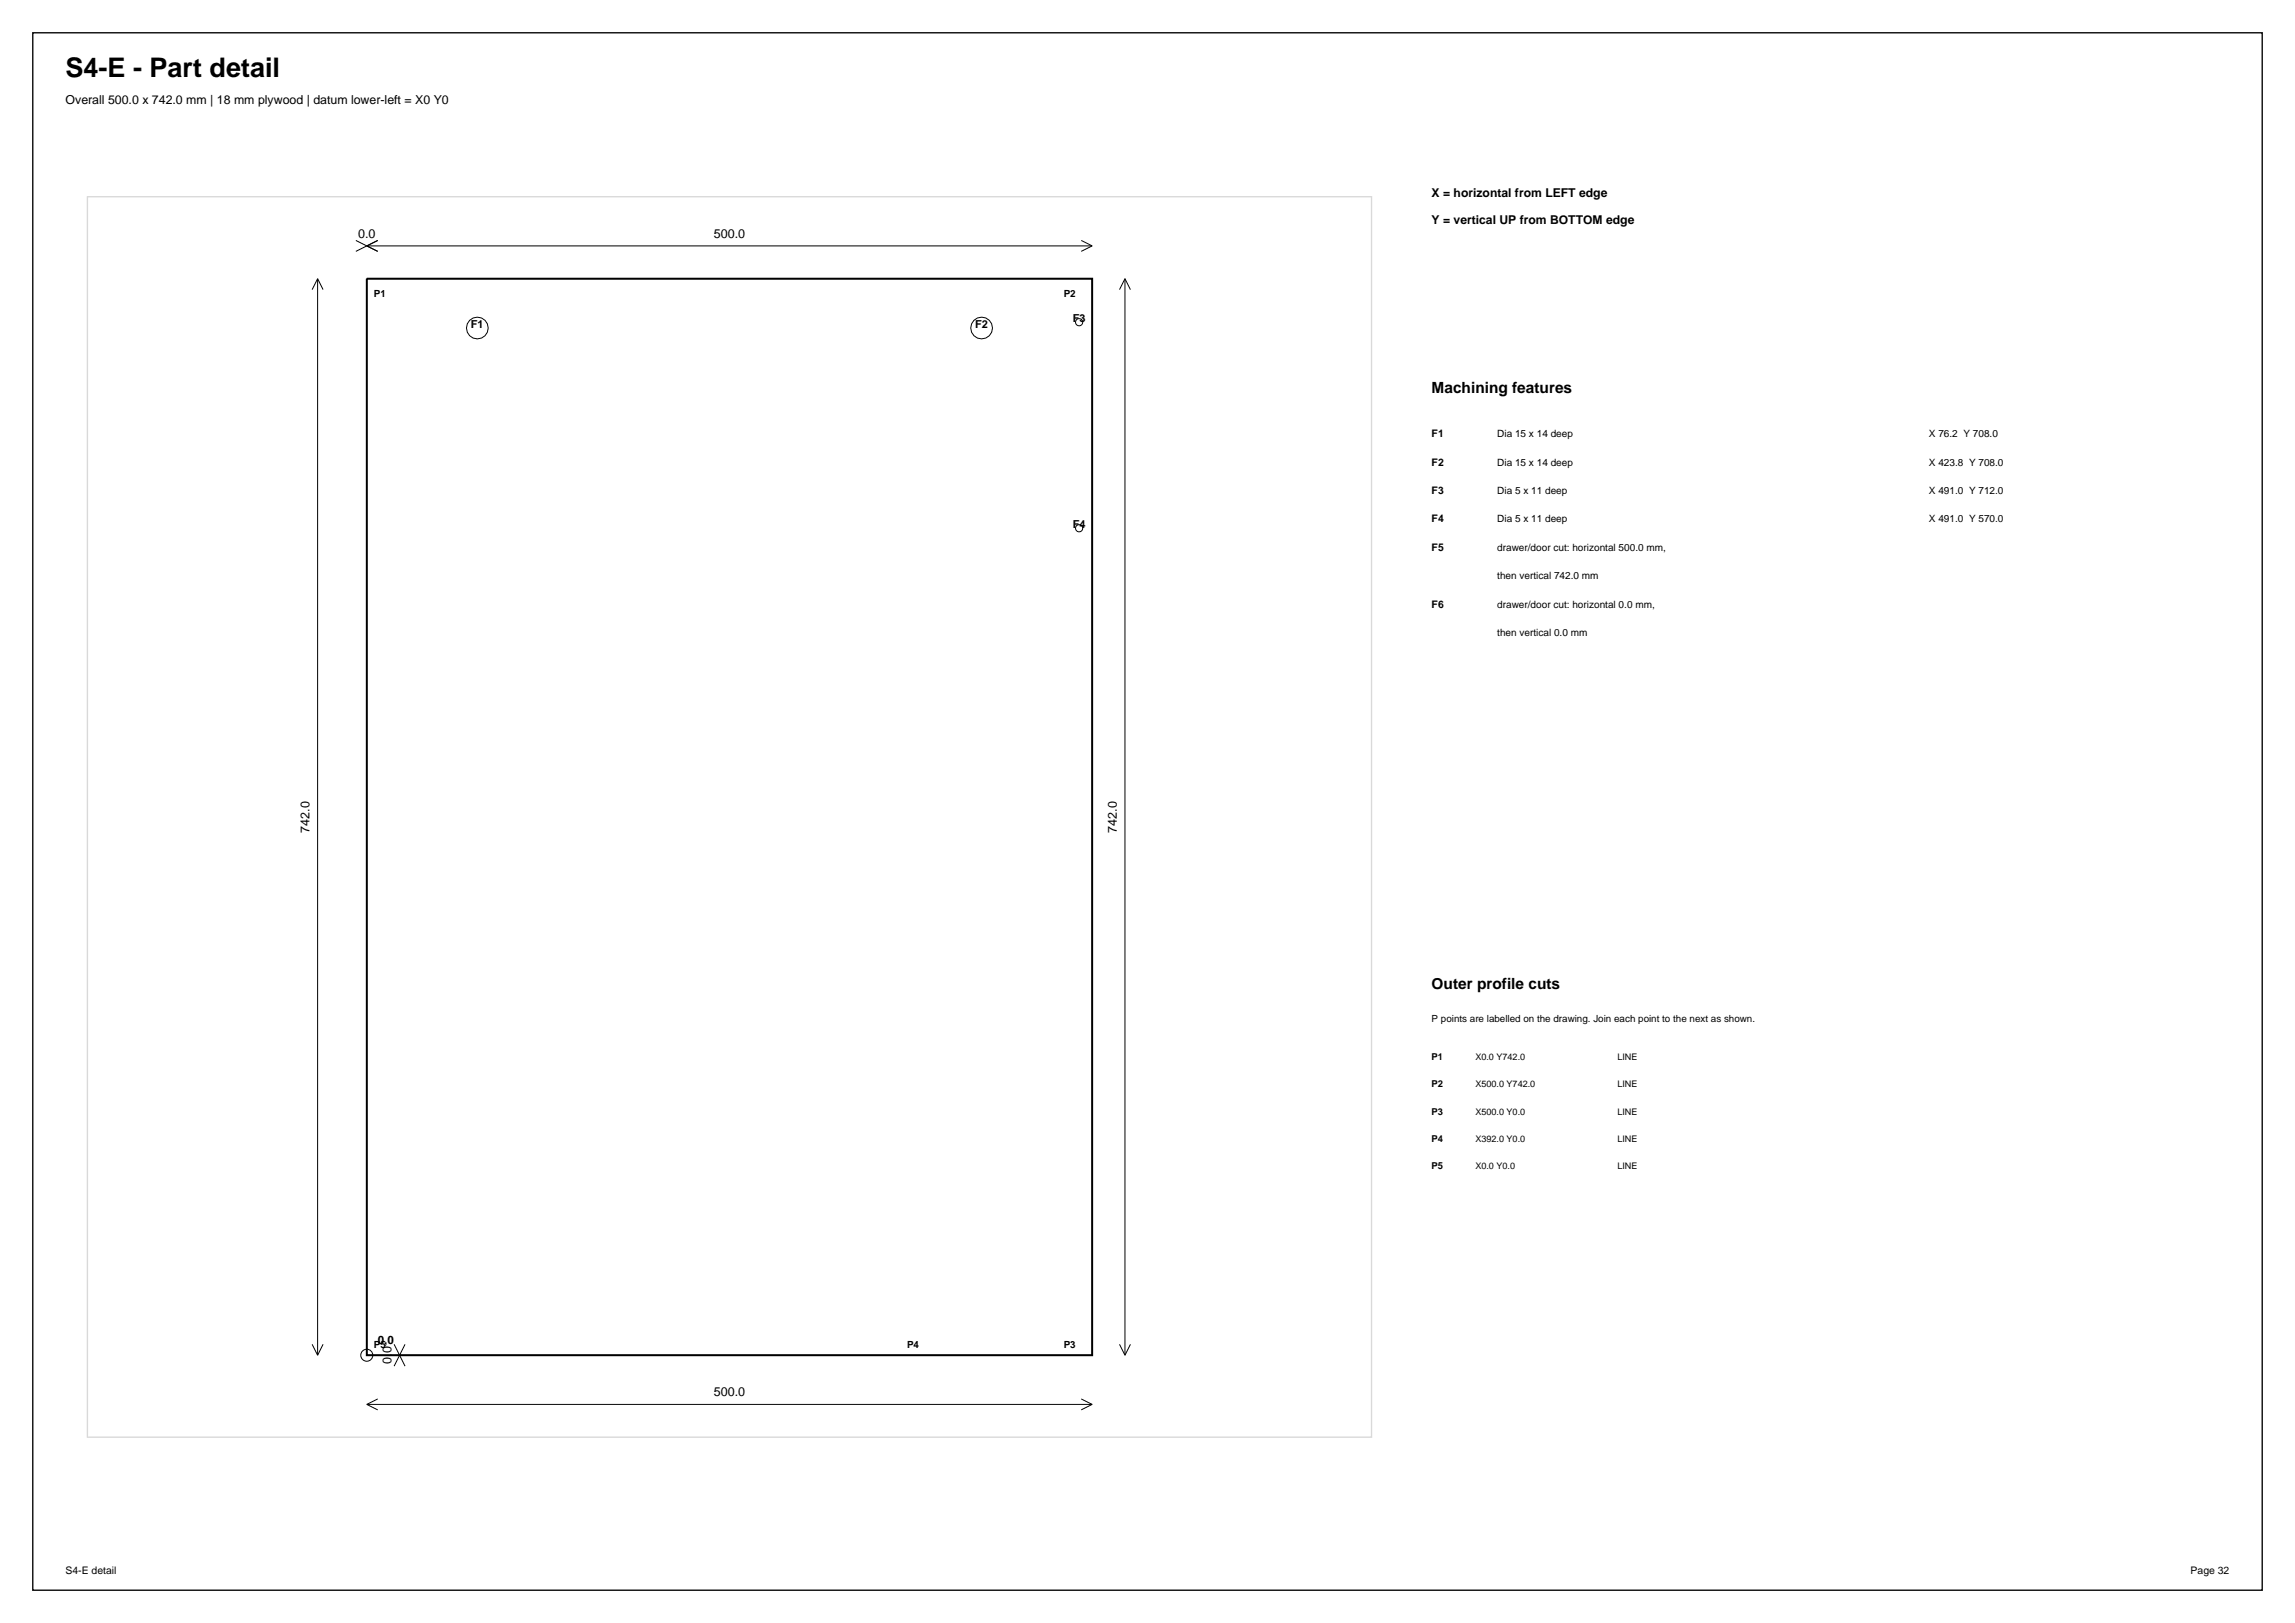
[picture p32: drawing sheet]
<svg xmlns="http://www.w3.org/2000/svg" width="420mm" height="297mm" viewBox="0 0 420 297" stroke-linecap="round" stroke-linejoin="round" font-family="sans-serif">
<defs><g id="words">
<text font-size="4.9" x="12" y="14">S4-E - Part detail</text>
<g font-size="2.8">
<text x="262" y="72">Machining features</text>
<text x="262" y="181">Outer profile cuts</text>
</g>
<g font-size="2.3">
<text x="12" y="19">Overall 500.0 x 742.0 mm | 18 mm plywood | datum lower-left = X0 Y0</text>
<text x="65.5" y="43.5">0.0</text>
<text x="130.6" y="43.5">500.0</text>
<text x="56.6" y="152.4" transform="rotate(-90 56.6 152.4)">742.0</text>
<text x="204.4" y="152.4" transform="rotate(-90 204.4 152.4)">742.0</text>
<text x="71.6" y="249.6" transform="rotate(-90 71.6 249.6)">0.0</text>
<text x="130.6" y="255.5">500.0</text>
</g>
<g font-size="2.2">
<text x="262" y="36">X = horizontal from LEFT edge</text>
<text x="262" y="41">Y = vertical UP from BOTTOM edge</text>
</g>
<text font-size="2.1" x="69.1" y="246">0,0</text>
<g font-size="2">
<text x="196.3" y="59">F3</text>
<text x="86.2" y="60">F1</text>
<text x="178.5" y="60">F2</text>
<text x="196.3" y="96.7">F4</text>
</g>
<g font-size="1.9">
<text x="262" y="80">F1</text>
<text x="262" y="85.2">F2</text>
<text x="262" y="90.4">F3</text>
<text x="262" y="95.6">F4</text>
<text x="262" y="100.8">F5</text>
<text x="262" y="111.2">F6</text>
<text x="12" y="288">S4-E detail</text>
<text x="400.9" y="288">Page 32</text>
</g>
<g font-size="1.8">
<text x="68.4" y="54.4">P1</text>
<text x="194.7" y="54.4">P2</text>
<text x="274" y="80">Dia 15 x 14 deep</text>
<text x="353" y="80">X 76.2 Y 708.0</text>
<text x="274" y="85.2">Dia 15 x 14 deep</text>
<text x="353" y="85.2">X 423.8 Y 708.0</text>
<text x="274" y="90.4">Dia 5 x 11 deep</text>
<text x="274" y="95.6">Dia 5 x 11 deep</text>
<text x="353" y="90.4">X 491.0 Y 712.0</text>
<text x="353" y="95.6">X 491.0 Y 570.0</text>
<text x="274" y="100.8">drawer/door cut: horizontal 500.0 mm,</text>
<text x="274" y="106">then vertical 742.0 mm</text>
<text x="274" y="111.2">drawer/door cut: horizontal 0.0 mm,</text>
<text x="274" y="116.4">then vertical 0.0 mm</text>
<text x="262" y="187">P points are labelled on the drawing. Join each point to the next as shown.</text>
<text x="68.4" y="246.7">P5</text>
<text x="166" y="246.7">P4</text>
<text x="194.7" y="246.7">P3</text>
</g>
<g font-size="1.7">
<text x="262" y="194">P1</text>
<text x="270" y="194">X0.0 Y742.0</text>
<text x="296" y="194">LINE</text>
<text x="262" y="199">P2</text>
<text x="270" y="199">X500.0 Y742.0</text>
<text x="296" y="199">LINE</text>
<text x="262" y="204">P3</text>
<text x="262" y="209">P4</text>
<text x="270" y="204">X500.0 Y0.0</text>
<text x="270" y="209">X392.0 Y0.0</text>
<text x="296" y="204">LINE</text>
<text x="296" y="209">LINE</text>
<text x="262" y="214">P5</text>
<text x="270" y="214">X0.0 Y0.0</text>
<text x="296" y="214">LINE</text>
</g>
</g></defs>
<path d="M6 6h408v285h-408z" fill="none" stroke="#000" stroke-width=".25"/>
<path d="M16 36h235v227h-235z" fill="none" stroke="#d9d9d9" stroke-width=".25"/>
<path d="M67.1 51h132.8v197h-132.8z" fill="none" stroke="#000" stroke-width=".35"/>
<g fill="none" stroke="#000" stroke-width=".18">
<path d="M58.1 51v197M58.1 51l-1 2M58.1 51l1 2M65.1 44l4 2M67.1 51h132.8v197h-132.8zM67.1 45h.1M67.1 45h132.8M69.1 44l-4 2M197.9 44l2 1M199.9 45l-2 1M205.9 51v197M205.9 51l-1 2"/>
<path d="M205.9 51l1 2M57.1 246l1 2M59.1 246l-1 2M67.1 257h132.8M67.1 257l2 1M69.1 256l-2 1M72.1 246l2 4M73.1 248h.1M74.1 246l-2 4M197.9 256l2 1M199.9 257l-2 1M204.9 246l1 2"/>
<path d="M206.9 246l-1 2"/>
<circle cx="197.5" cy="59" r=".66"/>
<circle cx="87.4" cy="60" r="1.99"/>
<circle cx="179.6" cy="60" r="1.99"/>
<circle cx="197.5" cy="96.7" r=".66"/>
<circle cx="67.1" cy="248" r="1.1"/>
</g>
<use href="#words"/>
</svg>
